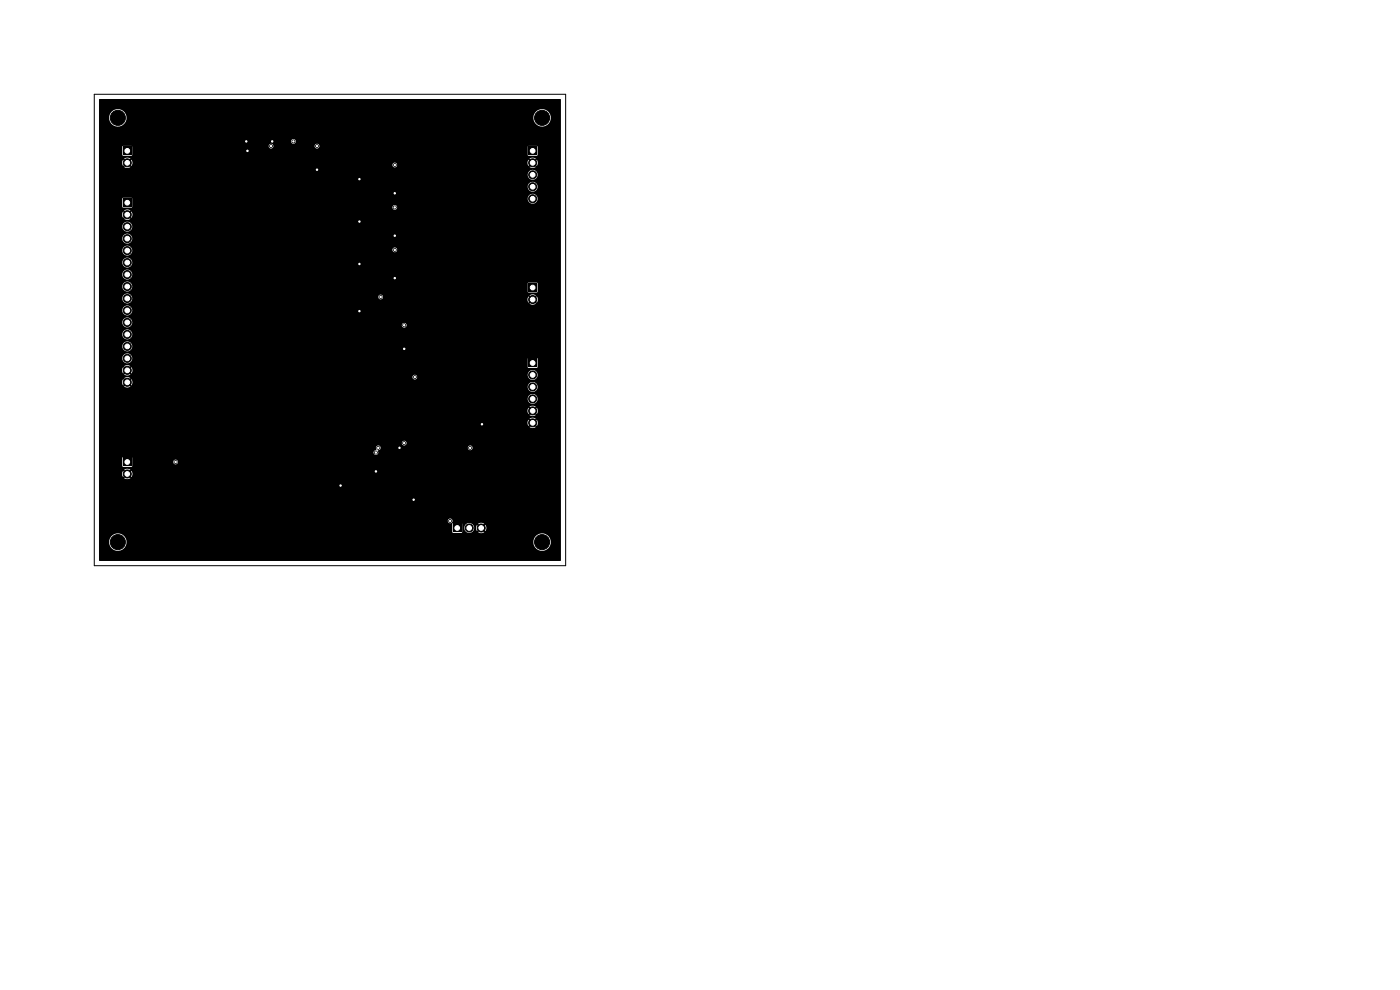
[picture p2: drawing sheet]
<svg xmlns="http://www.w3.org/2000/svg" width="297mm" height="210mm" viewBox="0 0 297 210" stroke-linecap="round" stroke-linejoin="round" font-family="sans-serif">
<path d="M26.1 31.2h1.8v1.7h-1.8zM112.1 31.2h1.8v1.7h-1.8zM21 21.1l97.9-.1 .1 .1v97.8l-97.9 .1-.1-4.1h2.1a1.85 1.85 0 0 0 1.9 2 1.85 1.85 0 0 0 1.9-2h86.2v.2a1.85 1.85 0 0 0 2.9 1.5 1.85 1.85 0 0 0 0-3.2 1.85 1.85 0 0 0-2.9 1.5h-86.2l-.1-.3a1.85 1.85 0 0 0-1.9-1.5 1.85 1.85 0 0 0-1.8 1.8h-2.1v-3.8h74.9v1.8l.2 .2 1.8-.1 .2-1.1h.4a1.05 1.05 0 0 0 1 1.2 1.05 1.05 0 0 0 1.1-1.2h.4l.2 .8 .4-.5 .2 .2-.4 .5h.1a1.09 1.09 0 0 0 1.2 0l-.4-.5 .2-.2 .5 .5v-.1a1.1 1.1 0 0 0 0-1.3l-.5 .5-.2-.2 .4-.5a1.09 1.09 0 0 0-1.3 0l.4 .5-.2 .2-.4-.5-.2 .6h-.4a1.05 1.05 0 0 0-1.1-1 1.05 1.05 0 0 0-1 1h-.4v-.8l-.2-.2h-1.8l-.2 .2h-74.9v-.7h74a.5 .5 0 0 0 .7 .6 .5 .5 0 0 0 .2-.8 .5 .5 0 0 0-.9 .1v.1h-74v-9.9h4.9l.2 .7 .5-.4 .2 .2-.5 .4a1.09 1.09 0 0 0 1.4 0l-.5-.4 .2-.2 .5 .4v-.1a1.09 1.09 0 0 0 0-1.2l-.5 .4-.2-.2 .5-.4-.1-.1a1.09 1.09 0 0 0-1.3 .1l.5 .4-.2 .2-.5-.4-.2 .6h-4.9v-3.4h4.9v1.8l.2 .2 1.8-.1 .2-1.1h8.6v.2a.5 .5 0 0 0 .8 .3 .5 .5 0 0 0 0-.8 .5 .5 0 0 0-.8 .3h-8.6v-.8l-.2-.2h-1.8l-.2 .2h-4.9v-1.2h58.2a.54 .54 0 0 0 .8 .5 .54 .54 0 0 0 .2-.8l.5-.3 .1-.4h18.4a.5 .5 0 0 0 .7 .6 .5 .5 0 0 0 .2-.8 .5 .5 0 0 0-.8 .1l-.1 .1h-18.4a.54 .54 0 0 0-.8-.3 .54 .54 0 0 0-.2 .8l-.4 .2-.2 .3h-58.2v-2h64.2v.2a.5 .5 0 0 0 .8 .3 .5 .5 0 0 0 0-.8 .5 .5 0 0 0-.8 .3h-64.2v-4.3h90.9l.2 .8 .5-.5 .2 .2-.5 .5h.1a1.09 1.09 0 0 0 1.3 0l-.5-.5 .2-.2 .5 .5v-.1a1.09 1.09 0 0 0 0-1.3l-.5 .5-.2-.2 .5-.5h-.1a1.09 1.09 0 0 0-1.3 0l.5 .5-.2 .2-.5-.5-.2 .6h-90.9v-2.5h90.9l.2 .7 .5-.4 .2 .2-.5 .4a1.09 1.09 0 0 0 1.4 0l-.5-.4 .2-.2 .5 .4v-.1a1.09 1.09 0 0 0 0-1.2l-.5 .4-.2-.2 .5-.4-.1-.1a1.09 1.09 0 0 0-1.3 .1l.5 .4-.2 .2-.5-.4-.2 .6h-90.9v-2.6h90.9a1.06 1.06 0 0 0 1.5 1.1 1.06 1.06 0 0 0 .3-1.8 1.06 1.06 0 0 0-1.7 .5l-.1 .2h-90.9v-3.5h4.9l.2 .8 .5-.5 .2 .2-.5 .5a1.09 1.09 0 0 0 1.4 0h84.2a1.06 1.06 0 0 0 1.5 1.1 1.06 1.06 0 0 0 .3-1.8 1.06 1.06 0 0 0-1.7 .5l-.1 .2h-84.2l-.5-.5 .2-.2 .5 .5v-.1a1.09 1.09 0 0 0 0-1.3l-.5 .5-.2-.2 .5-.5h-.1a1.1 1.1 0 0 0-1.3 0l.5 .5-.2 .2-.5-.5-.2 .6h-4.9v-1.1h66.5a.5 .5 0 0 0 .7 .6 .5 .5 0 0 0 .2-.8 .5 .5 0 0 0-.9 .1v.1h-66.5v-1.4h4.9l.2 .7 .5-.4 .2 .2-.5 .4a1.09 1.09 0 0 0 1.4 0h84.2a1.06 1.06 0 0 0 1.5 1.1 1.06 1.06 0 0 0 .3-1.7 1.06 1.06 0 0 0-1.7 .4l-.1 .2h-84.2l-.5-.4 .2-.2 .5 .4v-.1a1.09 1.09 0 0 0 0-1.2l-.5 .4-.2-.2 .5-.4-.1-.1a1.1 1.1 0 0 0-1.3 .1l.5 .4-.2 .2-.5-.4-.2 .6h-4.9v-2.6h4.9a1.06 1.06 0 0 0 1 1.2 1.06 1.06 0 0 0 1.1-1h83.9l.1 1.9 1.9 .1 .2-.2v-1.8l-.2-.2h-1.8l-.2 .2h-83.8a1.06 1.06 0 0 0-1-1.1 1.06 1.06 0 0 0-1.2 .9h-4.9v-2.5h4.9v.2a1.06 1.06 0 0 0 1.7 .8 1.06 1.06 0 0 0 0-1.8 1.06 1.06 0 0 0-1.7 .8h-4.9v-2.6h4.9v.2a1.06 1.06 0 0 0 1.7 .8 1.06 1.06 0 0 0 0-1.8 1.06 1.06 0 0 0-1.7 .8h-4.9v-2.5h4.9v.2a1.05 1.05 0 0 0 .9 .9 1.05 1.05 0 0 0 1.1-.5h57.3v.2a.5 .5 0 0 0 .8 .3 .5 .5 0 0 0 0-.8 .5 .5 0 0 0-.8 .3h-57.3a1.06 1.06 0 0 0-.6-1.5 1.06 1.06 0 0 0-1.4 .9h-4.9v-2.5h4.9v.2a1.06 1.06 0 0 0 1.7 .8 1.06 1.06 0 0 0 0-1.8 1.06 1.06 0 0 0-1.7 .8h-4.9v-2.6h4.9v.2a1.05 1.05 0 0 0 1.3 .9 1.05 1.05 0 0 0 .8-1.4h52.2v.2a.5 .5 0 0 0 .8 .4h30.9l.2 .7 .5-.4 .2 .2-.5 .4 .1 .1a1.09 1.09 0 0 0 1.3-.1l-.5-.4 .2-.2 .5 .4v-.1a1.09 1.09 0 0 0 0-1.2l-.5 .4-.2-.2 .5-.4-.1-.1a1.09 1.09 0 0 0-1.3 .1l.5 .4-.2 .2-.5-.4-.2 .6h-30.9a.5 .5 0 0 0 0-.9 .5 .5 0 0 0-.8 .3h-52.2l-.1-.1a1.06 1.06 0 0 0-1.1-.5 1.06 1.06 0 0 0-.9 .9h-4.9v-2.5h4.9v.2a1.05 1.05 0 0 0 1.5 .9 1.05 1.05 0 0 0 .4-1.7h84.1l.1 1.9 1.9 .1 .2-.2v-1.8l-.2-.2h-1.8l-.2 .2h-84.1a1.06 1.06 0 0 0-1.1-.3 1.06 1.06 0 0 0-.8 .9h-4.9v-2.6h4.9v.2a1.06 1.06 0 0 0 1.7 .8 1.06 1.06 0 0 0 0-1.8 1.06 1.06 0 0 0-1.7 .8h-4.9v-2.5h4.9v.2a1.06 1.06 0 0 0 1.7 .8 1.06 1.06 0 0 0 0-1.8 1.06 1.06 0 0 0-1.7 .8h-4.9v-2.5h4.9v.2a1.05 1.05 0 0 0 1.3 .9 1.05 1.05 0 0 0 .8-1.3h55.2v.2a.5 .5 0 0 0 .8 .3 .5 .5 0 0 0 0-.8 .5 .5 0 0 0-.8 .3h-55.2a1.06 1.06 0 0 0-1.1-.8 1.06 1.06 0 0 0-1 1h-4.9v-2.6h4.9v.2a1.06 1.06 0 0 0 1.7 .8 1.06 1.06 0 0 0 0-1.8 1.06 1.06 0 0 0-1.7 .8h-4.9v-2.5h4.9v.2a1.06 1.06 0 0 0 1.7 .8 1.06 1.06 0 0 0 0-1.8 1.06 1.06 0 0 0-1.7 .8h-4.9v-2.5h4.9l.2 .7 .5-.4 .2 .2-.5 .4 .1 .1a1.09 1.09 0 0 0 1.3-.1l-.5-.4 .2-.2 .5 .4v-.1a1.09 1.09 0 0 0 0-1.2l-.5 .4-.2-.2 .5-.4-.1-.1a1.1 1.1 0 0 0-1.3 .1l.5 .4-.2 .2-.5-.4-.2 .6h-4.9v-3.4h4.9v1.8l.2 .2 1.9-.2h55.2v.2a.5 .5 0 0 0 .8 .3 .5 .5 0 0 0 0-.8 .5 .5 0 0 0-.8 .3h-55.2v-1.8h83.9v.2a1.06 1.06 0 0 0 1.7 .8 1.06 1.06 0 0 0 0-1.8 1.06 1.06 0 0 0-1.7 .8l-85.8-.2-.2 .2h-4.9v-2.6h90.9a1.06 1.06 0 0 0 1.5 1.1 1.06 1.06 0 0 0 .3-1.8 1.06 1.06 0 0 0-1.7 .5l-.1 .2h-90.9v-2.5h90.9a1.06 1.06 0 0 0 1.5 1.1 1.06 1.06 0 0 0 .3-1.8 1.06 1.06 0 0 0-1.7 .5l-.1 .2h-90.9v-2.5h4.9l.2 .7 .5-.4 .2 .2-.5 .4a1.09 1.09 0 0 0 1.4 0l-.5-.4 .2-.2 .5 .4 .1-.3h55.2v.2a.5 .5 0 0 0 .8 .3 .5 .5 0 0 0 0-.8 .5 .5 0 0 0-.8 .3h-55.2l.1-.4h83.8l.2 .7 .5-.4 .2 .2-.5 .4a1.09 1.09 0 0 0 1.4 0l-.5-.4 .2-.2 .5 .4v-.1a1.09 1.09 0 0 0 0-1.2l-.5 .4-.2-.2 .5-.4-.1-.1a1.1 1.1 0 0 0-1.3 .1l.5 .4-.2 .2-.5-.4-.2 .6h-83.8l-.2-.6-.5 .4-.2-.2 .5-.4-.1-.1a1.1 1.1 0 0 0-1.3 .1l.5 .4-.2 .2-.5-.4-.2 .6h-4.9v-3.4h4.9l.1 1.9 1.9 .1 .2-.2v-1.8l-.2-.1-1.8-.1-.2 .2h-4.9v-.2h36a.5 .5 0 0 0 .5 .6 .5 .5 0 0 0 .5-.6h8.7v.2a.5 .5 0 0 0 .5 .4 .5 .5 0 0 0 .5-.4h44.2l.1 1.9 1.9 .1 .2-.2v-1.8l-.2-.2h-1.8l-.2 .2h-44.2v-.3l-.3-.3a.5 .5 0 0 0-.7 .4h-8.7l-.3-.4a.5 .5 0 0 0-.7 .4h-36v-1h40.7v.2a.5 .5 0 0 0 .8 .3 .5 .5 0 0 0 0-.8 .5 .5 0 0 0-.8 .3h-40.7v-5h2.1v.2a1.85 1.85 0 0 0 2 1.8 1.85 1.85 0 0 0 1.8-2h86.2v.2a1.85 1.85 0 0 0 2.9 1.5 1.85 1.85 0 0 0 0-3.2 1.85 1.85 0 0 0-2.9 1.5h-86.2l-.1-.3a1.85 1.85 0 0 0-1.9-1.5 1.85 1.85 0 0 0-1.8 1.8h-2.1zM26.1 42.2h1.8v1.7h-1.8zM112.1 60.2h1.8v1.7h-1.8zM112.1 76.2h1.8v1.7h-1.8zM26.1 97.2h1.8v1.7h-1.8zM96.2 111.2h1.6v1.7h-1.6z" fill="#000"/>
<g fill="#000" stroke="#000" stroke-width=".21">
<circle cx="25" cy="25" r="1.6"/>
<circle cx="27" cy="34.5" r=".85"/>
<circle cx="52.3" cy="30" r=".3"/>
<circle cx="52.5" cy="32" r=".3"/>
<circle cx="57.5" cy="31" r=".3"/>
<circle cx="57.7" cy="30" r=".3"/>
<circle cx="62.3" cy="30" r=".3"/>
<circle cx="67.3" cy="36" r=".3"/>
<circle cx="67.3" cy="31" r=".3"/>
<circle cx="76.3" cy="38" r=".3"/>
<circle cx="83.7" cy="35" r=".3"/>
<circle cx="113" cy="37.1" r=".85"/>
<circle cx="113" cy="39.6" r=".85"/>
<circle cx="113" cy="34.5" r=".85"/>
<circle cx="115" cy="25" r="1.6"/>
<circle cx="27" cy="58.2" r=".85"/>
<circle cx="27" cy="53.2" r=".85"/>
<circle cx="27" cy="55.7" r=".85"/>
<circle cx="27" cy="48.1" r=".85"/>
<circle cx="27" cy="50.6" r=".85"/>
<circle cx="27" cy="45.5" r=".85"/>
<circle cx="76.3" cy="47" r=".3"/>
<circle cx="76.3" cy="56" r=".3"/>
<circle cx="83.7" cy="41" r=".3"/>
<circle cx="83.7" cy="44" r=".3"/>
<circle cx="83.7" cy="50" r=".3"/>
<circle cx="83.7" cy="53" r=".3"/>
<circle cx="83.7" cy="59" r=".3"/>
<circle cx="113" cy="42.2" r=".85"/>
<circle cx="27" cy="73.5" r=".85"/>
<circle cx="27" cy="65.9" r=".85"/>
<circle cx="27" cy="70.9" r=".85"/>
<circle cx="27" cy="63.3" r=".85"/>
<circle cx="27" cy="60.8" r=".85"/>
<circle cx="27" cy="68.4" r=".85"/>
<circle cx="27" cy="78.6" r=".85"/>
<circle cx="27" cy="76" r=".85"/>
<circle cx="76.3" cy="66" r=".3"/>
<circle cx="80.7" cy="63" r=".3"/>
<circle cx="85.7" cy="69" r=".3"/>
<circle cx="85.7" cy="74" r=".3"/>
<circle cx="113" cy="63.5" r=".85"/>
<circle cx="113" cy="79.5" r=".85"/>
<circle cx="27" cy="81.1" r=".85"/>
<circle cx="37.2" cy="98" r=".3"/>
<circle cx="79.7" cy="96" r=".3"/>
<circle cx="80.3" cy="95" r=".3"/>
<circle cx="84.7" cy="95" r=".3"/>
<circle cx="85.7" cy="94" r=".3"/>
<circle cx="88" cy="80" r=".3"/>
<circle cx="99.7" cy="95" r=".3"/>
<circle cx="102.2" cy="90" r=".3"/>
<circle cx="113" cy="89.7" r=".85"/>
<circle cx="113" cy="84.6" r=".85"/>
<circle cx="113" cy="87.2" r=".85"/>
<circle cx="113" cy="82.1" r=".85"/>
<circle cx="25" cy="115" r="1.6"/>
<circle cx="27" cy="100.5" r=".85"/>
<circle cx="72.3" cy="103" r=".3"/>
<circle cx="79.7" cy="100" r=".3"/>
<circle cx="87.7" cy="106" r=".3"/>
<circle cx="95.5" cy="110.5" r=".3"/>
<circle cx="99.5" cy="112" r=".85"/>
<circle cx="102.1" cy="112" r=".85"/>
<circle cx="115" cy="115" r="1.6"/>
</g>
<path d="M20 20h100v100h-100z" fill="none" stroke="#000" stroke-width=".21"/>
<g fill="#fff" stroke="#fff" stroke-width=".21">
<circle cx="57.8" cy="30" r=".15"/>
<circle cx="85.7" cy="74" r=".15"/>
<circle cx="87.8" cy="106" r=".15"/>
<circle cx="76.2" cy="56" r=".15"/>
<circle cx="76.2" cy="47" r=".15"/>
<circle cx="72.2" cy="103" r=".15"/>
<circle cx="76.2" cy="38" r=".15"/>
<circle cx="79.8" cy="100" r=".15"/>
<circle cx="67.2" cy="36" r=".15"/>
<circle cx="84.8" cy="95" r=".15"/>
<circle cx="83.7" cy="50" r=".15"/>
<circle cx="76.2" cy="66" r=".15"/>
<circle cx="52.2" cy="30" r=".15"/>
<circle cx="102.3" cy="90" r=".15"/>
<circle cx="52.5" cy="32" r=".15"/>
<circle cx="83.7" cy="41" r=".15"/>
<circle cx="83.7" cy="59" r=".15"/>
<circle cx="83.7" cy="35" r=".15"/>
<circle cx="99.7" cy="95" r=".15"/>
<circle cx="37.2" cy="98" r=".15"/>
<circle cx="85.7" cy="69" r=".15"/>
<circle cx="83.7" cy="53" r=".15"/>
<circle cx="67.2" cy="31" r=".15"/>
<circle cx="80.2" cy="95" r=".15"/>
<circle cx="83.7" cy="44" r=".15"/>
<circle cx="79.8" cy="96" r=".15"/>
<circle cx="85.8" cy="94" r=".15"/>
<circle cx="80.7" cy="63" r=".15"/>
<circle cx="57.5" cy="31" r=".15"/>
<circle cx="62.2" cy="30" r=".15"/>
<circle cx="88" cy="80" r=".15"/>
<circle cx="95.5" cy="110.5" r=".15"/>
<circle cx="27" cy="43" r=".5"/>
<circle cx="27" cy="45.5" r=".5"/>
<circle cx="27" cy="48.1" r=".5"/>
<circle cx="27" cy="50.6" r=".5"/>
<circle cx="27" cy="53.2" r=".5"/>
<circle cx="27" cy="55.7" r=".5"/>
<circle cx="27" cy="58.2" r=".5"/>
<circle cx="27" cy="60.8" r=".5"/>
<circle cx="27" cy="63.3" r=".5"/>
<circle cx="27" cy="65.9" r=".5"/>
<circle cx="27" cy="68.4" r=".5"/>
<circle cx="27" cy="70.9" r=".5"/>
<circle cx="27" cy="73.5" r=".5"/>
<circle cx="27" cy="76" r=".5"/>
<circle cx="27" cy="78.6" r=".5"/>
<circle cx="27" cy="81.1" r=".5"/>
<circle cx="27" cy="32" r=".5"/>
<circle cx="27" cy="34.5" r=".5"/>
<circle cx="97" cy="112" r=".5"/>
<circle cx="99.5" cy="112" r=".5"/>
<circle cx="102.1" cy="112" r=".5"/>
<circle cx="27" cy="98" r=".5"/>
<circle cx="27" cy="100.5" r=".5"/>
<circle cx="113" cy="61" r=".5"/>
<circle cx="113" cy="63.5" r=".5"/>
<circle cx="113" cy="77" r=".5"/>
<circle cx="113" cy="79.5" r=".5"/>
<circle cx="113" cy="82.1" r=".5"/>
<circle cx="113" cy="84.6" r=".5"/>
<circle cx="113" cy="87.2" r=".5"/>
<circle cx="113" cy="89.7" r=".5"/>
<circle cx="113" cy="32" r=".5"/>
<circle cx="113" cy="34.5" r=".5"/>
<circle cx="113" cy="37.1" r=".5"/>
<circle cx="113" cy="39.6" r=".5"/>
<circle cx="113" cy="42.2" r=".5"/>
</g>
</svg>
